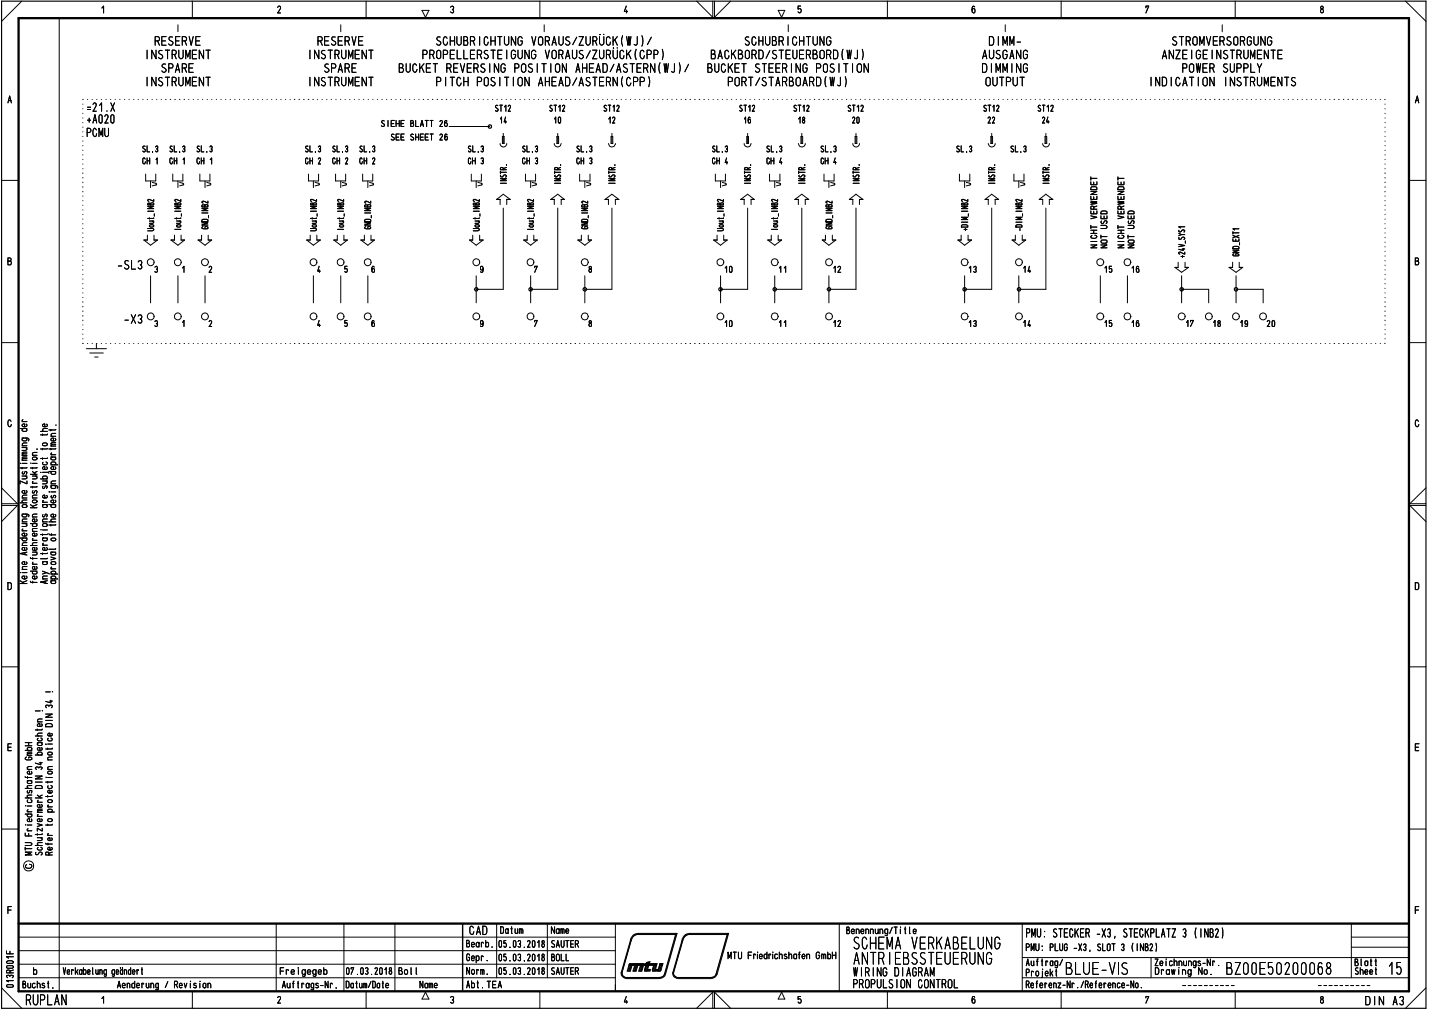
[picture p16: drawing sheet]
<svg xmlns="http://www.w3.org/2000/svg" width="420mm" height="297mm" viewBox="0 0 420 297" stroke-linecap="round" stroke-linejoin="round" font-family="sans-serif">
<defs><g id="words">
<g font-size="6">
<text x="42.3" y="55.3">4</text>
<text x="50.2" y="55.3">4</text>
<text x="58.3" y="55.3">45</text>
<text x="89.7" y="55.3">'-15 45 45'</text>
</g>
<g font-size="5.2">
<text x="250.6" y="279">SC-11d ViKA31LU\G</text>
<text x="250.7" y="283.5">A\ -H 13SST1U h\G</text>
<text x="312.9" y="286.4">3LU1-V</text>
<text x="360.1" y="286.4">3200 50200068</text>
</g>
<g font-size="4.6">
<text x="415.7" y="30.4">A</text>
<text x="138.6" y="94.1">o</text>
<text x="7.6" y="295.4">RUPLAN</text>
</g>
<g font-size="3.9">
<text x="42.8" y="17.4">INSTRUMENT</text>
<text x="45.3" y="13.5">RESERVE</text>
<text x="90.6" y="17.4">INSTRUMENT</text>
<text x="93.2" y="13.5">RESERVE</text>
<text x="123.8" y="17.4">PROPELLERSTEIGUNG VORAUS/ZURUCK(CPP)</text>
<text x="127.9" y="13.5">SCHUBRICHTUNG VORAUS/ZURUCK(C)/</text>
<text x="208.7" y="17.4">BACKBORD/STEUERBORD(C)</text>
<text x="218.6" y="13.5">SCHUBRICHTUNG</text>
<text x="288.5" y="17.4">AUSGANG</text>
<text x="290.4" y="13.5">DIMM-</text>
<text x="341.3" y="17.4">ANZEIGEINSTRUMENTE</text>
<text x="344.2" y="13.5">STROMVERSORGUNG</text>
<text x="47.2" y="21.4">SPARE</text>
<text x="95" y="21.4">SPARE</text>
<text x="117" y="21.4">BUCKET REVERSING POSITION AHEAD/ASTERN(C)/</text>
<text x="207.7" y="21.4">BUCKET STEERING POSITION</text>
<text x="288.4" y="21.4">DIMMING</text>
<text x="347.1" y="21.4">POWER SUPPLY</text>
<text x="42.8" y="25.4">INSTRUMENT</text>
<text x="90.6" y="25.4">INSTRUMENT</text>
<text x="127.9" y="25.4">PITCH POSITION AHEAD/ASTERN(CPP)</text>
<text x="213.6" y="25.4">PORT/STARBOARD(C)</text>
<text x="289.4" y="25.4">OUTPUT</text>
<text x="337.7" y="25.4">INDICATION</text>
<text x="359.7" y="25.4">INSTRUMENTS</text>
<text x="24.9" y="32.9">.21.X</text>
<text x="25.2" y="40.3">PCMU</text>
<text x="25.3" y="36.3">+A020</text>
<text x="34.3" y="79.2">-SL3</text>
<text x="42.7" y="78.2">0</text>
<text x="45.2" y="80.2">3</text>
<text x="210.1" y="78.2">0</text>
<text x="226" y="78.2">0</text>
<text x="297.8" y="78.2">0</text>
<text x="36.2" y="95.2">-X303</text>
<text x="140.8" y="96.1">s</text>
<text x="137.8" y="274.7">CAD</text>
<text x="301.3" y="275.5">PMU: STECKER -X3, STECKPLATZ 3 (INB21</text>
<text x="250.7" y="286.9">WIRING DIAGRAM</text>
<text x="250.5" y="290.4">PROPULSION CONTROL</text>
<text x="387.5" y="294.9">8</text>
<text x="401" y="295.4">DIN A3//</text>
</g>
<g font-size="2.9">
<text x="81.4" y="4">2</text>
<text x="132.1" y="4">3</text>
<text x="183.3" y="4">4</text>
<text x="228.5" y="5">V'</text>
<text x="285.2" y="4">6</text>
<text x="336.5" y="4">7</text>
<text x="387.5" y="4">8</text>
<text x="2.2" y="30.4">A</text>
<text x="145.3" y="32.9">ST12</text>
<text x="161.2" y="32.9">ST12</text>
<text x="177.2" y="32.9">ST12</text>
<text x="217" y="32.9">ST12</text>
<text x="233" y="32.9">ST12</text>
<text x="248.9" y="32.9">ST12</text>
<text x="288.8" y="32.9">ST12</text>
<text x="304.7" y="32.9">ST12</text>
<text x="111.7" y="37.3">SIEHE BLATT 26</text>
<text x="114.6" y="41.3">SEE SHEET 26</text>
<text x="142.8" y="37.8">0</text>
<text x="146.7" y="36.3">14</text>
<text x="162.6" y="36.3">10</text>
<text x="178.5" y="36.3">12</text>
<text x="218.4" y="36.3">16</text>
<text x="234.3" y="36.3">18</text>
<text x="250.2" y="36.3">20</text>
<text x="290" y="36.3">22</text>
<text x="306" y="36.3">24</text>
<text x="41.7" y="44.8">SL.3</text>
<text x="49.6" y="44.8">SL.3</text>
<text x="57.6" y="44.8">SL.3</text>
<text x="89.5" y="44.8">SL.3</text>
<text x="97.5" y="44.8">SL.3</text>
<text x="105.4" y="44.8">SL.3</text>
<text x="137.3" y="44.8">SL.3</text>
<text x="153.2" y="44.8">SL.3</text>
<text x="169.2" y="44.8">SL.3</text>
<text x="209" y="44.8">SL.3</text>
<text x="225" y="44.8">SL.3</text>
<text x="241" y="44.8">SL.3</text>
<text x="280.8" y="44.8">SL.3</text>
<text x="296.8" y="44.8">SL.3</text>
<text x="41.7" y="48.3">GH 1</text>
<text x="49.7" y="48.3">GH 1</text>
<text x="57.7" y="48.3">GH 1</text>
<text x="89.6" y="48.3">GH 2</text>
<text x="97.5" y="48.3">GH 2</text>
<text x="105.5" y="48.3">GH 2</text>
<text x="137.4" y="48.3">GH 3</text>
<text x="146.6" y="53.3">0</text>
<text x="153.3" y="48.3">GH 3</text>
<text x="162.8" y="53.3">Ui</text>
<text x="169.3" y="48.3">GH 3</text>
<text x="209.1" y="48.3">GH 4</text>
<text x="225.1" y="48.3">GH 4</text>
<text x="241.1" y="48.3">GH 4</text>
<text x="306" y="53.3">0</text>
<text x="227.3" y="55.3">1&gt;</text>
<text x="58.9" y="66.3">9</text>
<text x="106.9" y="68">cD</text>
<text x="2.1" y="78">B</text>
<text x="415.6" y="78">B</text>
<text x="50.8" y="78.2">0</text>
<text x="53.3" y="80.2">1</text>
<text x="90.7" y="78.2">0</text>
<text x="98.6" y="78.2">0</text>
<text x="138.5" y="78.2">0</text>
<text x="140.8" y="80.2">9</text>
<text x="154.4" y="78.2">0</text>
<text x="156.7" y="80.2">7</text>
<text x="212.7" y="80.2">10</text>
<text x="228.6" y="80.2">11</text>
<text x="244.6" y="80.2">12</text>
<text x="300.4" y="80.2">14</text>
<text x="324.3" y="80.2">15</text>
<text x="332.3" y="80.2">16</text>
<text x="90.7" y="94.1">0</text>
<text x="98.6" y="94.1">0</text>
<text x="106.6" y="94.1">0</text>
<text x="154.4" y="94.1">0</text>
<text x="210.2" y="94.1">0</text>
<text x="242.2" y="94.1">0</text>
<text x="353.7" y="94.1">0</text>
<text x="361.7" y="94.1">0</text>
<text x="369.9" y="94.1">0</text>
<text x="61.1" y="96.1">2</text>
<text x="93" y="96.1">4</text>
<text x="100.9" y="96.1">5</text>
<text x="108.8" y="96.1">6</text>
<text x="156.7" y="96.1">7</text>
<text x="212.7" y="96.1">10</text>
<text x="228.6" y="96.1">11</text>
<text x="244.6" y="96.1">12</text>
<text x="284.4" y="96.1">13</text>
<text x="300.4" y="96.1">14</text>
<text x="324.3" y="96.1">15</text>
<text x="332.2" y="96.1">16</text>
<text x="348.2" y="96.1">17</text>
<text x="356.2" y="96.1">18</text>
<text x="364.2" y="96.1">19</text>
<text x="372.1" y="96.1">20</text>
<text x="2" y="173.4">D</text>
<text x="415.5" y="173.4">D</text>
<text x="2" y="220.7">E</text>
<text x="415.5" y="220.7">E</text>
<text x="415.5" y="268.6">F</text>
<text x="146.9" y="274.4">Datum</text>
<text x="161.9" y="274.4">Name</text>
<text x="248.6" y="274.5">Benennung/Title</text>
<text x="136.9" y="278.4">Beerb.</text>
<text x="146.4" y="278.5">05.03.2018</text>
<text x="161.9" y="278.5">SAUTER</text>
<text x="213.8" y="281.9">MTU Friedrichshafen GmbH</text>
<text x="301.2" y="279.5">PMU: PLUG -X3, SLOT 3 (INB2)</text>
<text x="9.7" y="286.4">b</text>
<text x="18.5" y="286.4">Verkabelung geändert</text>
<text x="82.1" y="286.4">Freigegeb</text>
<text x="101.6" y="286.4">07.03.2018</text>
<text x="117" y="286.4">Bol l</text>
<text x="136.9" y="282.4">Gebr.</text>
<text x="137" y="286.4">Norm.</text>
<text x="146.4" y="282.4">05.03.2018</text>
<text x="146.4" y="286.4">05.03.2018</text>
<text x="161.9" y="286.4">SAUTER</text>
<text x="161.9" y="282.4">BOLL</text>
<text x="301.2" y="286.9">Projekt</text>
<text x="301.4" y="283.8">Auftrag/</text>
<text x="339.1" y="283.9">Zeichnungs-Nr.</text>
<text x="339.2" y="286.4">Drawing Ne.</text>
<text x="397.9" y="283.9">Blatt</text>
<text x="397.9" y="286.4">Sheet</text>
<text x="6.5" y="290.4">Buchst.</text>
<text x="34.4" y="290.4">Aenderung / Revision</text>
<text x="82.8" y="290.4">Auf trags-Nr .</text>
<text x="101.5" y="290.4">Datum/Date</text>
<text x="123.2" y="290.4">Name</text>
<text x="137" y="290.4">Abt.TEA</text>
<text x="301.3" y="290.4">Referenz-Nr./Reference-No.</text>
<text x="81.4" y="294.9">2</text>
<text x="132.1" y="294.9">3</text>
<text x="183.3" y="294.9">4</text>
<text x="234.1" y="294.9">5</text>
<text x="285.2" y="294.9">6</text>
<text x="336.3" y="294.9">7</text>
</g>
<g font-size="2.2">
<text x="59.1" y="67.5">cm</text>
<text x="7.8" y="230.8">o</text>
<text x="13" y="229">•—</text>
<text x="7.2" y="235.9">•c~ c</text>
</g>
<g font-size="1.6">
<text x="226.5" y="60.4">C1M</text>
<text x="320.4" y="63">W</text>
<text x="328.3" y="63">W</text>
<text x="98.8" y="66.1">-5</text>
<text x="320.2" y="70.2">4-,I-0</text>
<text x="331.1" y="70.2">I-</text>
<text x="362" y="75.4">C7</text>
<text x="16.2" y="125.6">•</text>
<text x="6.3" y="131.1">C</text>
<text x="11.6" y="126.9">..C•-•-•</text>
<text x="12.3" y="131.1">C&gt; E</text>
<text x="14.7" y="128.4">C</text>
<text x="14.8" y="129.8">CU</text>
<text x="6.1" y="133.9">EC</text>
<text x="8.7" y="137.8">-c-•</text>
<text x="11.7" y="135.3">•-•-•</text>
<text x="8.7" y="139.5">-Y</text>
<text x="8.7" y="143.7">•-•-•</text>
<text x="9.3" y="142.3">c-</text>
<text x="12.2" y="140.9">C&gt;</text>
<text x="14.7" y="143.7">0&gt;</text>
<text x="6.3" y="146.5">C</text>
<text x="6.3" y="145">CLI</text>
<text x="9.3" y="146.5">C</text>
<text x="9.3" y="145">V)</text>
<text x="12.3" y="146.5">CI)</text>
<text x="14.2" y="145">•-</text>
<text x="6.2" y="152.1">0)C</text>
<text x="6.3" y="153.5">C</text>
<text x="9.3" y="153.5">CU</text>
<text x="12.2" y="152.1">N0</text>
<text x="12.3" y="154.9">0-•-•</text>
<text x="12.3" y="153.5">C -C</text>
<text x="5.7" y="159.1">-C7</text>
<text x="6.3" y="161.9">O</text>
<text x="6.3" y="160.4">C</text>
<text x="6.3" y="157.6">CU</text>
<text x="8.7" y="160.4">-C</text>
<text x="9.3" y="159.1">c- 00</text>
<text x="9.3" y="161.9">CU</text>
<text x="12.3" y="161.9">0-•</text>
<text x="12.3" y="156.3">-</text>
<text x="12.3" y="160.4">c.</text>
<text x="6.3" y="167.5">C</text>
<text x="9.3" y="163.2">=•+-o</text>
<text x="9.3" y="166">c-</text>
<text x="9.3" y="167.5">CU</text>
<text x="8.7" y="171.6">•-1- -2 0</text>
<text x="9.3" y="170.3">C&gt;</text>
<text x="12.3" y="170.3">C</text>
<text x="7.2" y="220.6">-C7</text>
<text x="10.1" y="222">.C&gt;</text>
<text x="10.2" y="216.4">22</text>
<text x="13.2" y="220.6">-1-•</text>
<text x="7.8" y="226.2">C r&gt;</text>
<text x="7.8" y="227.6">CU</text>
<text x="13.8" y="223.4">C</text>
<text x="13.8" y="226.2">C</text>
<text x="7.8" y="233.3">(17</text>
<text x="10.2" y="230.8">dQ</text>
<text x="10.8" y="237.6">C&gt;</text>
<text x="7.2" y="241.6">•0</text>
<text x="7.8" y="244.3">c-N</text>
<text x="10.7" y="241.6">00</text>
<text x="7.1" y="249.9">1-• 00</text>
<text x="10.2" y="251.4">CIUCC</text>
<text x="10.7" y="247.1">=0</text>
<text x="2.1" y="268.6">F</text>
<text x="1.6" y="280.4">11-</text>
<text x="1.7" y="286">CC</text>
</g>
</g></defs>
<g fill="none" stroke="#000" stroke-width=".29">
<path d="M6.4 .3l-5.9 6M17.4 5.3v286M29.9 2.4l.5-.6v2M56.5 .3v5M107.6 .3v5M124 3h2l-1 2.1zM158.6 .3v5M204.7 .3l4.7 4.8v-4.8M209.9 .3v4.8l4.8-4.8M235.2 1.8h-.7v.9l.6-.2a.59 .59 0 0 1 .3 .8 .59 .59 0 0 1-.7 .3l-.2-.1M260.7 .3v5M311.8 .3v5"/>
<path d="M362.9 .3v5M413 .3l6 6M132 37.2h11.9M.5 53h5M414 53h5M147.9 61.1v23.9h-8M163.9 61.1v23.9h-8M179.8 61.1v23.9h-8M219.7 61.1v23.9h-8M235.6 61.1v23.9h-8M251.5 61.1v23.9h-8M291.4 61.1v23.9h-8"/>
<path d="M307.3 61.1v23.9h-8M44.2 81v8M52.3 81v8M60.2 81v8M92.1 81v8M100.1 81v8M108.1 81v8M139.9 81v8M155.9 81v8M171.8 81v8M211.7 81v8M227.6 81v8"/>
<path d="M243.5 81v8M283.4 81v8M299.3 81v8M323.3 81v8M331.3 81v8M347.2 85h7.9v4M347.2 81v8M363.2 85h7.9v4M363.2 81v8M.5 100.7h5M414 100.7h5M3.3 123.8a.48 .48 0 0 0-.6-.4 .48 .48 0 0 0-.4 .6v.7l.4 .6h.4l.2-.6"/>
<path d="M416.8 123.8a.48 .48 0 0 0-.6-.4 .48 .48 0 0 0-.4 .6v.7l.4 .6h.4l.3-.6M.5 148.5h4.6l-4.6 4.7M.5 143.3l4.6 4.7h-4.6M419 148.5h-4.8l4.8 4.7M419 143.3l-4.8 4.7h4.8M.5 195.9h5M414 195.9h5M.5 243.6h5M7.4 247.6h1.5l.5 .2-.1 .4-.4 .2h-1.5M7.4 244.8v.8h2M8 242.4h1.4M8.4 244.9v.7"/>
<path d="M9.4 250.4h-2l1.6 .4-1.6 .4h2M414 243.6h5M3.3 266.4h-1v2M5.5 275.3h175.3M5.5 279.3h175.3M81.2 271.4v19.9M101 271.4v19.9M116 271.4v19.9M145.9 271.4v15.9M160.8 271.4v15.9M180.8 271.4v19.9M246.6 271.4v19.9"/>
<path d="M300.4 271.4v19.8M397 271.4v15.9M397 278.3h17M397 275.3h17M.5 290.2l5.9 6M1.9 282.6l.4-.3h1.2l.4 .5-.3 .2h-1.4zM2 283.9l1.6-.2 .3 .4-.3 .4h-1.4l-.3-.4zM2.1 289.4l1.5-.1a.38 .38 0 0 1 .3 .4 .38 .38 0 0 1-.4 .4l-1.4-.1-.2-.3zM2.2 287.3l-.3-.4a.55 .55 0 0 1 .5-.4 .55 .55 0 0 1 .5 .4 .48 .48 0 0 1 .6-.4 .48 .48 0 0 1 .4 .5l-.3 .3M3.9 288.1h-2l.6 .4M3.9 281.1h-2l.6 .4M5.5 287.3h175.3"/>
<path d="M5.5 283.3h175.3M29.9 293.4l.5-.6v1.9M56.5 291.3v4.9M107.6 291.3v4.9M125 291.5l1 2h-2zM158.6 291.3v4.9M204.7 296.2l4.7-4.7v4.7M209.9 296.2v-4.7l4.8 4.7M229.7 291.5l.9 2h-2zM260.7 291.3v4.9M300.4 287.3h113.6M300.4 281.3h113.6"/>
<path d="M311.8 291.3v4.9M338.2 281.3v6M362.9 291.3v4.9M419 290.2l-6 6"/>
<circle cx="8.4" cy="254.4" r="1.49"/>
</g>
<path d="M.5 .3h418.5v295.9h-418.5z" fill="none" stroke="#000" stroke-width=".34"/>
<path d="M5.5 5.3h408.5v286h-408.5zM5.5 271.4h408.5" fill="none" stroke="#000" stroke-width=".68"/>
<path d="M135.9 271.4v19.9" fill="none" stroke="#000" stroke-width=".42"/>
<path d="M7.4 239.2h2M8 238.5h1.4M8 236.8h1.4M8.3 237.9l-.3 .4 .3 .2M8.3 239.2l-.3 .2 .3 .6h.8l.3-.2v-.4l-.3-.2M7.6 242.4h.1" fill="none" stroke="#000" stroke-width=".29"/>
<g fill="none" stroke="#000" stroke-width=".29">
<path d="M7.4 218.2h2M8.4 218.2v.9M7.4 228.2l.1 .2h1.9M7.6 236.8h.1M7.8 222.4l-.4 .4v.2l.4 .3 1.6-.2-.2-.6-.8-.1v.4M8 221.9h1.4M8.1 228.2v.5M9.4 233.6l-1.3 .1-.1 .5 .4 .2M9.4 230.8l-1.3 .1-.1 .5 .4 .2M9.4 221.4h-1.1l-.3 .2 .3 .3M9.4 221l-1.3 .1-.1 .1 .3 .2M7.4 247.6h1.5l.5 .2-.1 .4-.4 .2h-1.5"/>
<path d="M7.4 244.8v.8h2M8 242.4h1.4M8.4 244.9v.7M9.4 250.4h-2l1.6 .4-1.6 .4h2"/>
</g>
<path d="M7.4 239.2h2M8 238.5h1.4M8 236.8h1.4M8.3 237.9l-.3 .4 .3 .2M8.3 239.2l-.3 .2 .3 .6h.8l.3-.2v-.4l-.3-.2M7.6 242.4h.1" fill="none" stroke="#000" stroke-width=".29"/>
<g fill="none" stroke="#000" stroke-width=".29">
<path d="M7.4 218.2h2M8.4 218.2v.9M10.4 208.9h1.4M11 218.2h1.1l.3 .6-.3 .2h-.8l-.3-.2 .3-.6M11 214.2v.4M11 212.1h1.4M12 216.8l.4 .4-.3 .5h-.8l-.3-.4 .2-.4M12.1 219.7l.3 .4-.4 .4-1-.2v-.5l.7-.2v.9M12.1 212.7l.3 .2-.3 .5h-.9l-.2-.5 .7-.3v.8M12.4 214.2l-.1 .3h-1.9M12.4 211.2l-1.2 .1-.2 .2 .2 .6M12.4 218.2l-.2 .1"/>
<path d="M7.4 228.2l.1 .2h1.9M7.6 236.8h.1M7.8 222.4l-.4 .4v.2l.4 .3 1.6-.2-.2-.6-.8-.1v.4M8 221.9h1.4M8.1 228.2v.5M9.4 233.6l-1.3 .1-.1 .5 .4 .2M9.4 230.8l-1.3 .1-.1 .5 .4 .2M9.4 221.4h-1.1l-.3 .2 .3 .3M9.4 221l-1.3 .1-.1 .1 .3 .2M10.4 228h2l-2 .9h2M10.5 231.1l.3-.3h1.2l.4 .3v.5h-2zM11 238.7h1.4"/>
<path d="M11 233.6l1 .8M11.2 239.4l-.2 .2 .3 .3M11.6 224.1h.8M12 223.9v.8l-1.6-.5M12.4 238.2h-1.2l-.2 .2 .2 .3M12.4 233.6l-.8 .4M11 242l1.4 .4-1.4 .4M11 244.9v.5M12.4 247.6h-1.3l-.1 .5 .4 .3M12.4 244.9l-.1 .3h-1.9M12.4 243.3v.9l-1.4-.9v.9"/>
</g>
<g fill="none" stroke="#000" stroke-width=".29">
<path d="M10.4 208.9h1.4M11 218.2h1.1l.3 .6-.3 .2h-.8l-.3-.2 .3-.6M11 214.2v.4M11 212.1h1.4M12 216.8l.4 .4-.3 .5h-.8l-.3-.4 .2-.4M12.1 219.7l.3 .4-.4 .4-1-.2v-.5l.7-.2v.9M12.1 212.7l.3 .2-.3 .5h-.9l-.2-.5 .7-.3v.8M12.5 208.9h.1M12.4 214.2l-.1 .3h-1.9M12.4 211.2l-1.2 .1-.2 .2 .2 .6M12.4 218.2l-.2 .1M10.4 228h2l-2 .9h2"/>
<path d="M10.5 231.1l.3-.3h1.2l.4 .3v.5h-2zM11 238.7h1.4M11 233.6l1 .8M11.2 239.4l-.2 .2 .3 .3M11.6 224.1h.8M12 223.9v.8l-1.6-.5M12.4 238.2h-1.2l-.2 .2 .2 .3M12.4 233.6l-.8 .4M11 242l1.4 .4-1.4 .4M11 244.9v.5M12.4 247.6h-1.3l-.1 .5 .4 .3M12.4 244.9l-.1 .3h-1.9"/>
<path d="M12.4 243.3v.9l-1.4-.9v.9"/>
</g>
<g fill="none" stroke="#000" stroke-width=".29">
<path d="M12.5 208.9h.1M13.4 212.9l.6-.3 1 .1 .4 .3v.5h-2zM13.4 209.8h2l-2 .9h2M13.4 211.7h2M13.4 203.3h1.4M13.5 218.6h.1M13.7 207.9l-.3-.3 .2-.4h.5l.3 .3 .3-.3 .6 .1 .1 .3-.3 .3M14 218.6h1.4M14.6 206h.8M14.9 216.8l.5 .4-.4 .5h-.7l-.3-.3 .2-.5M14.9 205.7v.8l-1.5-.4M15.1 215.5l.3 .2-.3 .5h-.8l-.3-.5 .4-.3h.3v.8"/>
<path d="M14 229.6v.4M14 233.8v.4M14 238.6h2M14 237.1h1.4M14.1 235.1l.3-.2 .8 .1 .2 .5-1 .3-.4-.3zM14.1 226.7l.3-.1 .8 .1 .2 .5-1 .2-.4-.2zM14.1 221.1l.3-.1 .8 .1 .2 .5-1 .2-.4-.2zM14.3 236.6h-.3l.3 .5M14.4 238.6l-.4-.3 .4-.6 .9 .2 .1 .4-.5 .3M14.9 230.8l.5 .3-.4 .5h-.7l-.3-.2 .2-.5M15.1 232.2l.3 .3-.3 .5h-.8l-.3-.3 .1-.4 .6-.1v.8M15.4 233.8l-.1 .2h-1.9"/>
<path d="M15.4 229.6v.2h-2M13.4 247.7l.1 .3h1.9M14 245.4h1.4M14 242.1v.5M14.1 240.7l.3-.2 .8 .1 .2 .5-1 .3-.4-.3zM14.1 247.7v.5M14.3 244.9l-.3 .1 .3 .4M15.1 249l.3 .4-.5 .4-.8-.2v-.5l.6-.2v.9M15.1 246.2l.3 .4-.5 .4-.8-.2v-.5l.6-.2v.9M15.4 242.1l-.1 .3h-1.9"/>
</g>
<g fill="none" stroke="#000" stroke-width=".29">
<path d="M13.4 212.9l.6-.3 1 .1 .4 .3v.5h-2zM13.4 209.8h2l-2 .9h2M13.4 211.7h2M13.4 203.3h1.4M13.5 218.6h.1M13.7 207.9l-.3-.3 .2-.4h.5l.3 .3 .3-.3 .6 .1 .1 .3-.3 .3M14 218.6h1.4M14.6 206h.8M14.9 216.8l.5 .4-.4 .5h-.7l-.3-.3 .2-.5M14.9 205.7v.8l-1.5-.4M15.1 215.5l.3 .2-.3 .5h-.8l-.3-.5 .4-.3h.3v.8M15.5 203.3h.1"/>
<path d="M14 229.6v.4M14 233.8v.4M14 238.6h2M14 237.1h1.4M14.1 235.1l.3-.2 .8 .1 .2 .5-1 .3-.4-.3zM14.1 226.7l.3-.1 .8 .1 .2 .5-1 .2-.4-.2zM14.1 221.1l.3-.1 .8 .1 .2 .5-1 .2-.4-.2zM14.3 236.6h-.3l.3 .5M14.4 238.6l-.4-.3 .4-.6 .9 .2 .1 .4-.5 .3M14.9 230.8l.5 .3-.4 .5h-.7l-.3-.2 .2-.5M15.1 232.2l.3 .3-.3 .5h-.8l-.3-.3 .1-.4 .6-.1v.8M15.4 233.8l-.1 .2h-1.9"/>
<path d="M15.4 229.6v.2h-2M13.4 247.7l.1 .3h1.9M14 245.4h1.4M14 242.1v.5M14.1 240.7l.3-.2 .8 .1 .2 .5-1 .3-.4-.3zM14.1 247.7v.5M14.3 244.9l-.3 .1 .3 .4M15.1 249l.3 .4-.5 .4-.8-.2v-.5l.6-.2v.9M15.1 246.2l.3 .4-.5 .4-.8-.2v-.5l.6-.2v.9M15.4 242.1l-.1 .3h-1.9"/>
</g>
<g fill="none" stroke="#000" stroke-width=".29">
<path d="M5.9 125.9h2M6 136.1h.1M6.5 128.7l1.8 .1 .2 .3-.2 .4M6.5 139.9h1.4M6.5 137.3v.5M6.5 136.1h1.4M6.5 135.2h1.4M6.5 123.9h1.4M6.7 138.6l-.2 .3 .1 .4h.4a.6 .6 0 0 1 .8-.6l-.1 .7M6.7 123.3l-.2 .2 .3 .4M6.8 128.7l-.3 .3 .3 .5h.8l.3-.2-.3-.6M6.8 125.9l-.3 .3 .3 .5h.8l.3-.2-.3-.6"/>
<path d="M7.5 139.9l.4 .3-.1 .3-1.3 .2M7.5 131.5l.4 .3-.1 .4-1.3 .1M7.7 124.6l.2 .5-.4 .3-.9-.2v-.5l.6-.2v.9M7.9 137.3l-.1 .2h-1.9M7.9 134.7h-1.2l-.2 .3 .2 .2M7.9 134.3h-1.2l-.2 .2 .4 .2M9.5 136.1h1.4M10.5 139.9l.4 .3-.2 .4-1.2 .1M12 138.8h.1M12.5 138.8h1.5l.4 .2M12.5 127.5v.4M12.5 131.7v.5"/>
<path d="M13.5 135.7l.4 .4-.3 .5-.9-.1-.2-.3 .2-.4M13.7 137.2l.2 .2-.2 .5h-1l-.2-.5 .7-.3v.8M13.7 124.6l.2 .3-.1 .3-.9 .2a.45 .45 0 0 1-.4-.6 .45 .45 0 0 1 .7-.3v.9M13.9 131.7l-.1 .2h-1.9M13.9 127.5l-.1 .3h-1.9M5.9 147.7h2M6.6 148.4l.9-.1 .3 .1 .1 .4-1 .3-.3-.2zM6.7 155.4l-.2 .3 .3 .3M7.5 153.8l.3 .2v.5l-1.3 .2M7.9 146.9l-1.3 .1-.1 .4 .4 .3M7.9 141.3v.9l-2-.9v.9M8.9 149.2h2"/>
<path d="M8.9 148.3l1.2 .9M9.5 147.2l.4-.3h.6l.4 .3v.2l-.2 .3h-.8zM9.5 156.1h1.4M9.8 153.8l-.3 .2v.5l.3 .2 1-.2 .1-.3-.4-.4M10.6 156.7l.3 .3-.3 .5h-.9l-.1-.7 .6-.2v.9M10.9 155.3l-1.3 .1 .1 .7M10.9 151l-1.3 .2 .1 .7M10.9 148.3l-1.3 .5M12.5 148.3h1.1l.3 .3-.1 .3-.2 .2-.9-.1-.2-.4 .3-.3M12.5 156.9v.4M12.5 155.7h1.4M12.5 147.6h1.4"/>
<path d="M12.7 142.8l-.2 .5a.51 .51 0 0 0 .6 0 .51 .51 0 0 0 .2-.6l.5 .1-.1 .7M12.7 147.1l-.2 .2 .3 .3M13.5 141.3a.42 .42 0 0 1 .4 .4 .42 .42 0 0 1-.4 .5h-1M13.9 156.9l-.1 .2h-1.9M13.9 148.3h-.2M5.9 171.4h2M5.9 170.6l1.3 .8M6 168.2h.1M6.5 168.2h1.4M7.3 162.4v.6M7.7 169.2l.2 .6-.4 .3-.9-.2-.1-.4 .2-.3h.5v.9M7.7 165.1l.2 .4-.4 .4-.9-.2v-.5l.6-.2v.9"/>
<path d="M7.9 162.2l-2 .4 2 .5M7.9 170.6l-1.3 .5M8.9 163.8l.1 .3h1.9M9.6 163.8v.5M9.8 167.8l-.3 .2v.5l.3 .2 1-.2 .1-.4-.4-.3M12.5 167.8l1.9 .9M12.5 165h1.1l.3 .4-.1 .3-.2 .2-.9-.1-.2-.4 .3-.4M13.7 168.2l-1.2 .5M13.9 164l-.1 .2h-1.9M13.9 165l-.2 .1M15.5 203.3h.1M8.7 253.9a.6 .6 0 0 1 .7 .6 .6 .6 0 0 1-.6 .6h-.8l-.4-.3-.1-.5 .3-.3"/>
</g>
<g fill="none" stroke="#000" stroke-width=".29">
<path d="M9.1 136.1h.1M9.5 133.8h1.4M9.5 136.1h1.4M9.7 134.4h1l.2 .5-1 .2-.4-.2zM10.5 139.9l.4 .3-.2 .4-1.2 .1M10.9 132.9l-1.3 .2 .1 .7M10.9 132h.1M8.9 149.2h2M8.9 148.3l1.2 .9M9.5 147.2l.4-.3h.6l.4 .3v.2l-.2 .3h-.8zM9.5 156.1h1.4M9.8 153.8l-.3 .2v.5l.3 .2 1-.2 .1-.3-.4-.4"/>
<path d="M10.6 156.7l.3 .3-.3 .5h-.9l-.1-.7 .6-.2v.9M10.9 155.3l-1.3 .1 .1 .7M10.9 151l-1.3 .2 .1 .7M10.9 148.3l-1.3 .5M8.9 163.8l.1 .3h1.9M9.6 163.8v.5M9.8 167.8l-.3 .2v.5l.3 .2 1-.2 .1-.4-.4-.3"/>
</g>
<g fill="none" stroke="#000" stroke-width=".29">
<path d="M52.3 7.3v2M100.1 7.3v2M159.9 7.3v2M231.6 7.3v2M295.4 7.3v2M359.1 7.3v2M35.2 29.2h.1M36.5 29.2h.1M37.9 29.2h.1M39.2 29.2h.1M40.6 29.2h.1M42 29.2h.1"/>
<path d="M43.3 29.2h.1M44.7 29.2h.1M46 29.2h.1M47.4 29.2h.1M48.6 29.2h.2M50 29.2h.2M51.3 29.2h.2M52.7 29.2h.2M54.1 29.2h.1M55.4 29.2h.1M56.8 29.2h.1M58.1 29.2h.1"/>
<path d="M59.5 29.2h.1M60.8 29.2h.1M62.2 29.2h.1M63.5 29.2h.1M64.9 29.2h.1M66.3 29.2h.1M67.6 29.2h.1M69 29.2h.1M70.3 29.2h.1M71.7 29.2h.1M73 29.2h.1M74.4 29.2h.1"/>
<path d="M75.7 29.2h.1M77.1 29.2h.1M78.4 29.2h.1M79.8 29.2h.1M81.2 29.2h.1M82.5 29.2h.1M83.9 29.2h.1M85.2 29.2h.1M86.5 29.2h.2M87.8 29.2h.2M89.2 29.2h.2M90.6 29.2h.1"/>
<path d="M91.9 29.2h.2M93.3 29.2h.1M94.6 29.2h.1M96 29.2h.1M97.3 29.2h.1M98.7 29.2h.1M100 29.2h.1M101.4 29.2h.1M102.7 29.2h.1M104.1 29.2h.1M105.5 29.2h.1M106.8 29.2h.1"/>
<path d="M108.2 29.2h.1M109.5 29.2h.1M110.9 29.2h.1M112.2 29.2h.1M113.6 29.2h.1M114.9 29.2h.1M116.3 29.2h.1M117.6 29.2h.1M119 29.2h.1M120.4 29.2h.1M121.7 29.2h.1M123.1 29.2h.1"/>
<path d="M124.3 29.2h.2M125.7 29.2h.2M127 29.2h.2M128.4 29.2h.2M129.8 29.2h.1M131.1 29.2h.2M132.5 29.2h.1M133.8 29.2h.1M135.2 29.2h.1M136.5 29.2h.1M137.9 29.2h.1M139.2 29.2h.1"/>
<path d="M140.6 29.2h.1M141.9 29.2h.1M143.3 29.2h.1M144.7 29.2h.1M146 29.2h.1M147.4 29.2h.1M147.9 39.2v3M148.7 29.2h.1M150.1 29.2h.1M151.4 29.2h.1M152.8 29.2h.1M154.1 29.2h.1"/>
<path d="M155.5 29.2h.1M156.8 29.2h.1M158.2 29.2h.1M159.6 29.2h.1M160.9 29.2h.1M162.3 29.2h.1M163.5 29.2h.2M163.9 39.2v3M164.9 29.2h.2M166.2 29.2h.2M167.6 29.2h.2M169 29.2h.1"/>
<path d="M170.3 29.2h.1M171.7 29.2h.1M173 29.2h.1M174.4 29.2h.1M175.7 29.2h.1M177.1 29.2h.1M178.4 29.2h.1M179.8 39.2v3M179.8 29.2h.1M181.1 29.2h.1M182.5 29.2h.1M183.9 29.2h.1"/>
<path d="M185.2 29.2h.1M186.6 29.2h.1M187.9 29.2h.1M189.3 29.2h.1M190.6 29.2h.1M192 29.2h.1M193.3 29.2h.1M194.7 29.2h.1M196 29.2h.1M197.4 29.2h.1M198.8 29.2h.1M200.1 29.2h.1"/>
<path d="M201.4 29.2h.1M202.7 29.2h.2M204.1 29.2h.2M205.4 29.2h.2M206.8 29.2h.2M208.2 29.2h.1M209.5 29.2h.1M210.9 29.2h.1M212.2 29.2h.1M213.6 29.2h.1M214.9 29.2h.1M216.3 29.2h.1"/>
<path d="M217.6 29.2h.1M219 29.2h.1M219.7 39.2v3M220.3 29.2h.1M221.7 29.2h.1M223.1 29.2h.1M224.4 29.2h.1M225.8 29.2h.1M227.1 29.2h.1M228.5 29.2h.1M229.8 29.2h.1M231.2 29.2h.1"/>
<path d="M232.5 29.2h.1M233.9 29.2h.1M235.2 29.2h.1M235.6 39.2v3M236.6 29.2h.1M238 29.2h.1M239.2 29.2h.2M240.6 29.2h.1M241.9 29.2h.2M243.3 29.2h.2M244.6 29.2h.2M246 29.2h.1"/>
<path d="M247.4 29.2h.1M248.7 29.2h.1M250.1 29.2h.1M251.4 29.2h.1M251.5 39.2v3M252.8 29.2h.1M254.1 29.2h.1M255.5 29.2h.1M256.8 29.2h.1M258.2 29.2h.1M259.5 29.2h.1M260.9 29.2h.1"/>
<path d="M262.3 29.2h.1M263.6 29.2h.1M265 29.2h.1M266.3 29.2h.1M267.7 29.2h.1M269 29.2h.1M270.4 29.2h.1M271.7 29.2h.1M273.1 29.2h.1M274.4 29.2h.1M275.8 29.2h.1M277.1 29.2h.1"/>
<path d="M278.4 29.2h.2M279.8 29.2h.2M281.1 29.2h.2M282.5 29.2h.2M283.8 29.2h.1M285.2 29.2h.1M286.6 29.2h.1M287.9 29.2h.1M289.3 29.2h.1M290.6 29.2h.1M291.4 39.2v3M292 29.2h.1"/>
<path d="M293.3 29.2h.1M294.7 29.2h.1M296 29.2h.1M297.4 29.2h.1M298.7 29.2h.1M300.1 29.2h.1M301.5 29.2h.1M302.8 29.2h.1M304.2 29.2h.1M305.5 29.2h.1M306.9 29.2h.1M307.3 39.2v3"/>
<path d="M308.2 29.2h.1M309.6 29.2h.1M310.9 29.2h.1M312.3 29.2h.1M313.6 29.2h.1M315 29.2h.1M316.3 29.2h.1M317.6 29.2h.2M319 29.2h.2M320.3 29.2h.2M321.7 29.2h.2M323 29.2h.1"/>
<path d="M324.4 29.2h.1M325.8 29.2h.1M327.1 29.2h.1M328.5 29.2h.1M329.8 29.2h.1M331.2 29.2h.1M332.5 29.2h.1M333.9 29.2h.1M335.2 29.2h.1M336.6 29.2h.1M337.9 29.2h.1M339.3 29.2h.1"/>
<path d="M340.7 29.2h.1M342 29.2h.1M343.4 29.2h.1M344.7 29.2h.1M346.1 29.2h.1M347.4 29.2h.1M348.8 29.2h.1M350.1 29.2h.1M351.5 29.2h.1M352.8 29.2h.1M354.1 29.2h.2M355.5 29.2h.1"/>
<path d="M356.8 29.2h.2M358.2 29.2h.2M359.5 29.2h.2M360.9 29.2h.1M362.2 29.2h.1M363.6 29.2h.1M365 29.2h.1M366.3 29.2h.1M367.7 29.2h.1M369 29.2h.1M370.4 29.2h.1M371.7 29.2h.1"/>
<path d="M373.1 29.2h.1M374.4 29.2h.1M375.8 29.2h.1M377.1 29.2h.1M378.5 29.2h.1M379.9 29.2h.1M381.2 29.2h.1M382.6 29.2h.1M383.9 29.2h.1M385.3 29.2h.1M386.6 29.2h.1M388 29.2h.1"/>
<path d="M389.3 29.2h.1M390.7 29.2h.1M392 29.2h.1M393.3 29.2h.2M394.7 29.2h.1M396 29.2h.2M397.4 29.2h.2M398.7 29.2h.1M400.1 29.2h.1M401.4 29.2h.1M402.8 29.2h.1M404.2 29.2h.1"/>
<path d="M405.5 29.2h.1M406.9 29.2l.1 .1M407 30.6h.1M407 31.9v.1M407 33.3v.1M407 34.6v.1M407 36v.1M407 37.3v.1M407 38.7v.1M24.3 42.8h.1M24.3 44.1v.1M24.3 45.5v.1"/>
<path d="M24.3 46.8v.1M24.3 48.2v.1M24.3 49.5v.1M24.3 50.8v.2M24.3 52.2v.1M24.3 53.5v.2M24.3 54.9v.1M24.3 56.2v.2M24.3 57.6v.1M24.3 58.9v.1M44.2 59.9l-.6-.2-.2 .5h1.8v-.4l-.6-.2-.4 .3v.3M45.2 58.6v.6l-1.6-.6-.2 .3 .3 .3"/>
<path d="M52.1 59.9l-.6-.2-.2 .5h1.8v-.4l-.6-.2-.4 .3v.3M53.1 58.6v.6l-1.6-.6-.2 .3 .4 .3M61.1 59.1v.6l-1-.5a.39 .39 0 0 0-.5-.1 .39 .39 0 0 0-.2 .4l.2 .2M92 59.9l-.6-.2-.2 .5h1.8v-.4l-.2-.2-.6 .1-.2 .5M93 58.6v.6l-1.6-.6-.2 .3 .4 .3M99.9 59.9l-.5-.2-.2 .5h1.8v-.5l-.6-.1-.5 .3v.3M101 58.6v.6l-1.6-.6-.2 .3 .3 .3M108.9 59.1v.6l-1-.5a.36 .36 0 0 0-.5-.1 .36 .36 0 0 0-.1 .5l.2 .1M138.5 51.1v2.1h2.9v-2.1M139.8 59.9l-.6-.2-.1 .5h1.7v-.4l-.1-.2-.7 .1-.2 .5M139.9 53.2v1.9M140.4 53.6l1.3 .4-.2 .4-1.1 .2"/>
<path d="M140.8 58.6v.6l-1.6-.6-.1 .4 .3 .2M146.9 42.2a.97 .97 0 0 0 1 1 .97 .97 0 0 0 1-1M147 50.3v.7M147.6 40.1h.5v2.1h-.5zM147.9 49.9l-.1-.6h-.7l-.1 .6h1.8M148.8 48.5h.1M148.8 49.2l-.9 .3M154.4 51.1v2.1h3v-2.1M155.7 59.9l-.5-.2-.2 .5h1.8v-.4l-.6-.2-.5 .3v.3M155.9 53.2v1.9M156.3 53.6l1.3 .4-.1 .4-1.2 .2M156.8 58.6v.6l-1.6-.6-.2 .3 .3 .3"/>
<path d="M162.9 42.2a1.02 1.02 0 0 0 1 1 1.02 1.02 0 0 0 1-1M162.9 50.3v.7M163.6 40.1h.5v2.1h-.5zM163.9 49.9a.56 .56 0 0 0-.3-.6 .56 .56 0 0 0-.6 0l-.1 .6h1.8M164.7 48.5h.1M164.7 49.2l-.8 .3M170.3 51.1v2.1h3.1v-2.1M171.8 53.2v1.9M172.3 53.6l1.1 .2a.25 .25 0 0 1 .2 .3 .25 .25 0 0 1-.2 .3l-1.1 .2M172.7 59.1v.6l-1-.5a.39 .39 0 0 0-.5-.1 .39 .39 0 0 0-.2 .4l.2 .2M178.8 42.2a1.02 1.02 0 0 0 1 1 1.02 1.02 0 0 0 1-1M178.9 52.5h1.8l-1.8 .6h1.8"/>
<path d="M178.9 53.8h1.8M178.9 50.3v.7M178.9 50.6h1.8M179 51.5l-.1 .3a.76 .76 0 0 0 1.1-.4l.7 .2-.3 .5M179.5 40.1h.5v2.1h-.5zM179.8 49.9v-.5a.51 .51 0 0 0-.5-.2 .51 .51 0 0 0-.4 .3v.4h1.8M180.6 48.5h.1M180.7 49.2l-.9 .3M210.2 51.1v2.1h2.9v-2.1M211.6 59.9l-.7-.2-.1 .5h1.8v-.5l-1 .1v.4M211.7 53.2v1.9M212.2 53.6l1.2 .4-.1 .4-1.1 .2"/>
<path d="M212.6 58.6v.6l-1.7-.6-.1 .3 .3 .3M218.7 42.2a1.02 1.02 0 0 0 1 1 1.02 1.02 0 0 0 1-1M218.7 52.5h1.8l-1.8 .6h1.8M218.7 53.8h1.8M218.7 50.6h1.8M218.7 50.3v.7M218.9 51.5l-.1 .3a.83 .83 0 0 0 1.1-.4l.6 .2v.3l-.2 .2M219.4 40.1h.5v2.1h-.5zM219.7 49.9v-.5a.51 .51 0 0 0-.5-.2 .51 .51 0 0 0-.5 .3v.4h1.8M220.5 48.5h.1M220.5 49.2l-.8 .3M226.1 51.1v2.1h3.1v-2.1"/>
<path d="M228.5 58.6v.6l-1.6-.6-.2 .3 .3 .3M234.6 42.2a1.02 1.02 0 0 0 1 1 1.02 1.02 0 0 0 1-1M234.7 52.5h1.8l-1.8 .6h1.8M234.7 53.8h1.8M234.7 50.6h1.8M234.7 50.3v.7M234.8 51.5l-.1 .3a.76 .76 0 0 0 1.1-.4l.7 .2-.3 .5M235.3 40.1h.5v2.1h-.5zM235.6 49.9v-.5a.51 .51 0 0 0-.5-.2 .51 .51 0 0 0-.4 .3v.4h1.8M236.4 48.5h.1M236.5 49.2l-.9 .3M242.1 51.1v2.1h3v-2.1"/>
<path d="M243.5 53.2v1.9M244.1 53.6l1.2 .4-.1 .4-1.1 .2M244.5 59.1v.6l-1.5-.6-.3 .4 .3 .2M250.6 42.2a.97 .97 0 0 0 .9 1 .97 .97 0 0 0 1-1M250.7 52.5h1.7l-1.7 .6h1.7M250.7 53.8h1.7M250.7 50.6h1.7M250.7 50.3v.7M250.7 51.5v.3a.76 .76 0 0 0 1.1-.4h.4l.2 .2-.2 .5M251.2 40.1h.6v2.1h-.6zM251.5 49.9l-.1-.6h-.7v.6h1.7M252.4 48.5h.1"/>
<path d="M252.4 49.2l-.9 .3M281.9 51.1v2.1h3v-2.1M283.3 59.9l-.6-.2-.2 .5h1.9v-.4l-.7-.2-.4 .3v.3M283.4 53.2v1.9M283.9 53.6l1.3 .4-.2 .4-1.1 .2M284.4 58.6v.6l-1.7-.6-.2 .3 .3 .3M290.4 42.2a1.02 1.02 0 0 0 1 1 1.02 1.02 0 0 0 1-1M290.4 52.5h1.9l-1.9 .6h1.9M290.4 53.8h1.9M290.4 50.6h1.9M290.4 50.3v.7M290.6 51.5l-.1 .3a.76 .76 0 0 0 1.1-.4l.7 .2-.3 .5"/>
<path d="M291.1 40.1h.5v2.1h-.5zM291.4 49.9v-.5a.51 .51 0 0 0-.5-.2 .51 .51 0 0 0-.5 .3v.4h1.9M292.2 48.5h.1M292.3 49.2l-.9 .3M297.9 51.1v2.1h3v-2.1M299.3 59.9l-.6-.2-.2 .5h1.8v-.4l-.2-.2-.7 .1-.1 .5M299.3 53.2v1.9M299.8 53.6l1.3 .4-.2 .4-1.1 .2M300.3 58.6v.6l-1.6-.6-.2 .3 .3 .3M306.4 42.2a.97 .97 0 0 0 .9 1 .97 .97 0 0 0 1-1M306.5 50.3v.7M307 40.1h.6v2.1h-.6z"/>
<path d="M307.3 49.9l-.1-.6h-.7v.6h1.7M308.2 48.5h.1M308.2 49.2l-.9 .3M320.5 59.1l1.8 .3-1.8 .1 1.8 .3-1.8 .2M320.5 57.7v.9h1.8v-.9M320.5 56.2h1.8l-1.8 .9h1.8M320.5 53.4v.9h1.8v-.9M320.5 52v.9M320.5 52.4h1.8M320.7 54.9h1.2l.4 .3v.5h-1.8zM321.4 53.5v.8M321.4 57.8v.8"/>
<path d="M328.5 59.1l1.7 .3-1.7 .1 1.7 .3-1.7 .2M328.5 57.7v.9h1.7v-.9M328.5 56.2h1.7l-1.7 .9h1.7M328.5 53.4v.9h1.7v-.9M328.5 52.4h1.7M328.5 52v.9M328.6 54.9h1.3l.3 .3v.5h-1.7zM329.4 53.5v.8M329.4 57.8v.8M407 40v.1M407 41.4v.1M407 42.8h.1"/>
<path d="M407 44.1v.1M407 45.5v.1M407 46.8v.1M407 48.2v.1M407 49.5v.1M407 50.8v.2M407 52.2v.1M407 53.5v.2M407 54.9v.1M407 56.2v.2M407 57.6v.1M407 58.9v.1"/>
<path d="M24.3 60.3v.1M24.3 61.6v.1M24.3 63v.1M24.3 64.3v.1M24.3 65.7v.1M24.3 67.1h.1M24.3 68.4v.1M24.3 69.8h.1M24.3 71.1v.1M24.3 72.5v.1M24.3 73.8v.1M24.3 75.2v.1"/>
<path d="M24.3 76.5v.1M24.3 77.9v.1M24.3 79.2v.1M43.3 69.1v1.4h-1l1.9 1.6 2.1-1.6h-1v-1.4M43.4 67.1l1.8 .2v.3l-.5 .2h-1.3M43.4 60.6h1.8l-1.8 .7h1.8M43.4 62.1h1.8M43.9 64.9h1.3M43.9 64v.3M44 66.1l.8-.1a.34 .34 0 0 1 .4 .4 .34 .34 0 0 1-.4 .3l-.7-.1zM44.8 64.9l.4 .3-.2 .3-1.1 .1M45.2 64v.2h-1.8"/>
<path d="M45.3 62.8v.7M51.3 69.1v1.4h-1.1l2.1 1.6 1.9-1.6h-1v-1.4M51.3 60.6h1.8l-1.8 .7h1.8M51.3 62.1h1.8M51.3 67.4h1.8M51.9 64.9h1.2M51.9 64v.3M51.9 66.1l.9-.1a.34 .34 0 0 1 .3 .4 .34 .34 0 0 1-.3 .3l-.8-.1zM52.8 64.9l.3 .3-.1 .3-1.1 .1M53.1 64v.2h-1.8M53.3 62.8v.7M59.2 69.1v1.4h-1l2 1.6 2-1.6h-1v-1.4"/>
<path d="M59.3 61.2h1.8l-1.8 .7h1.8M59.3 62.6h1.8M60.2 60.4l-.7-.2-.2 .6h1.8v-.6l-.9 .1v.5M61.3 63.3v.7M61.4 78.6l.4-.4 .3 .2 .1 .4-.8 1.2h.8M91.1 69.1v1.4h-1l2 1.6 2-1.6h-1v-1.4M91.2 67.1h1.6l.2 .3-.4 .4h-1.4M91.2 60.6h1.8l-1.8 .7h1.8M91.2 62.1h1.8M91.7 64.9h1.3M91.7 64v.3M91.8 66.1l.9-.1a.34 .34 0 0 1 .3 .4 .34 .34 0 0 1-.3 .3l-.8-.1z"/>
<path d="M92.7 64.9l.3 .3-.2 .3-1.1 .1M93 64l-.1 .2h-1.7M93.2 62.8v.7M93.8 78.2l-.5 1.5h.8M93.9 79.3v.7M99.1 69.1v1.4h-1l2 1.6 2-1.6h-1.1v-1.4M99.2 60.6h1.8l-1.8 .7h1.8M99.2 62.1h1.8M99.2 67.4h1.8M99.7 64v.3M101 64v.2h-1.8M101.1 62.8v.7"/>
<path d="M102 78.2h-.7v.9a.53 .53 0 0 1 .8 .2 .53 .53 0 0 1-.3 .7h-.3l-.2-.2M107.1 69.1v1.4h-1.1l2.1 1.6 1.9-1.6h-1v-1.4M107.1 64.7l.4-.3h1.1l.3 .2v.5h-1.8zM107.1 61.2h1.8l-1.8 .7h1.8M107.1 62.6h1.8M108 60.4l-.7-.2-.2 .6h1.8v-.6l-.9 .1v.5M109.1 63.3v.7M109.9 78.5l-.4-.3-.2 .5v1.1l.2 .2 .4-.1v-.9l-.4-.1-.2 .4M138.9 69.1v1.4h-.9l1.9 1.6 2-1.6h-1v-1.4M139.1 67.1h1.5l.2 .3-.4 .4h-1.3M139.1 60.6h1.7l-1.7 .7h1.7M139.1 62.1h1.7"/>
<path d="M139.6 64.9h1.2M139.6 64v.3M139.7 66.1l.8-.1a.34 .34 0 0 1 .3 .4 .34 .34 0 0 1-.3 .3l-.8-.1zM140.5 64.9l.3 .3v.2l-1.2 .2M140.8 64v.2h-1.7M141 62.8v.7M146.9 60.1v-1.5h-1l2-1.5 2 1.5h-1v1.5M154.9 69.1v1.4h-1l2 1.6 2-1.6h-1.1v-1.4M155 60.6h1.8l-1.8 .7h1.8M155 62.1h1.8M155 67.4h1.8M155.5 64.9h1.3"/>
<path d="M155.5 64v.3M155.6 66.1l.8-.1a.34 .34 0 0 1 .4 .4 .34 .34 0 0 1-.4 .3l-.7-.1zM156.4 64.9l.4 .3-.2 .3-1.1 .1M156.8 64v.2h-1.8M156.9 62.8v.7M162.9 60.1v-1.5h-1.1l2.1-1.5 1.9 1.5h-.9v1.5M170.8 69.1v1.4h-1l2 1.6 2-1.6h-1v-1.4M170.9 65.4h1.8l-1.8 .7h1.8M170.9 64.7l.3-.3h1.1l.4 .2v.5h-1.8zM170.9 61.2h1.8l-1.8 .7h1.8M170.9 62.6h1.8M171.2 66.5l-.3 .4 .1 .2h1.7v-.4l-.4-.2h-.5v.4"/>
<path d="M171.7 60.4l-.6-.2-.2 .6h1.8v-.6l-1 .1v.5M172.8 63.3v.7M173.2 78.3a.66 .66 0 0 0 .6 .9v.6l-.2 .2h-.3a.62 .62 0 0 1-.2-.7 .62 .62 0 0 1 .5-.4l.2-.4-.4-.3zM178.8 60.1v-1.5h-1l2-1.5 2 1.5h-1v1.5M210.7 69.1v1.4h-1l2 1.6 2-1.6h-1.1v-1.4M210.8 67.1l1.8 .2v.3l-.5 .2h-1.3M210.8 60.6h1.8l-1.8 .7h1.8M210.8 62.1h1.8M211.3 64.9h1.3M211.3 64v.3M211.4 66.1l.8-.1a.34 .34 0 0 1 .4 .4 .34 .34 0 0 1-.4 .3l-.7-.1zM212.2 64.9l.4 .3-.2 .3-1.1 .1"/>
<path d="M212.6 64v.2h-1.8M212.7 62.8v.7M218.7 60.1v-1.5h-1.1l2.1-1.5 1.9 1.5h-.9v1.5M226.6 69.1v1.4h-1l2 1.6 2.1-1.6h-1.1v-1.4M226.7 60.6h1.8l-1.8 .7h1.8M226.7 62.1h1.8M226.7 67.4h1.8M227.3 66.1h1.2v.4l-.9 .2-.3-.2zM227.3 64.9h1.2M227.3 64v.3M228.1 64.9l.4 .3-.2 .3-1 .1M228.5 64v.2h-1.8"/>
<path d="M228.7 62.8v.7M234.6 60.1v-1.5h-1l2-1.5 2 1.5h-1v1.5M242.5 69.1v1.4h-.9l1.9 1.6 2.1-1.6h-1v-1.4M242.7 65.4h1.8l-1.8 .7h1.8M242.7 64.6l1.4-.2 .4 .3v.4h-1.8zM242.7 61.2h1.8l-1.8 .7h1.8M242.7 62.6h1.8M243 66.5l-.3 .2 .1 .4 .2 .1h1.2l.3-.2-.5-.5h-.5v.4M243.5 60.4l-.7-.2-.1 .6h1.8v-.5l-.9-.1-.1 .6M244.6 63.3v.7M250.6 60.1v-1.5h-1l1.9-1.5 2 1.5h-1v1.5M282.4 69.1v1.4h-.9l1.9 1.6 2.1-1.6h-1.1v-1.4"/>
<path d="M282.5 60.6h1.9l-1.9 .7h1.9M282.5 62.1h1.9M282.5 65.3h1.9M282.6 66.2l1.3-.2 .5 .3v.4h-1.9zM283.3 67.4h.8M283.7 67.1v.6M284.4 63.8h-1.9l1.4 .4-1.4 .3h1.9M284.5 62.8v.7M284.8 78.7l.4-.5v1.8M286 78.5l.7-.2 .1 .6-.3 .3h.2l.1 .6-.4 .2-.4-.2M290.4 60.1v-1.5h-1l2-1.5 2 1.5h-1v1.5M298.3 69.1v1.4h-.9l1.9 1.6 2.1-1.6h-1v-1.4"/>
<path d="M298.5 66.2l1.4-.2 .4 .3v.4h-1.8zM298.5 60.6h1.8l-1.8 .7h1.8M298.5 62.1h1.8M298.5 65.3h1.8M299.7 67.1v.6M300.3 63.8h-1.8l1.4 .4-1.4 .3h1.8M300.4 62.8v.7M306.4 60.1v-1.5h-1l1.9-1.5 2 1.5h-1v1.5M320.5 72h1.8l-1.8 .8h1.8M320.5 63.4l1.8 .4-1.8 .5M320.5 62v.8h1.8v-.8M320.5 71h1.8"/>
<path d="M320.5 68.6h1.8M320.5 67.6h1.8M320.5 66.2v.9M320.5 66.7h1.8M321.4 61.5l-.1-.9h-.7l-.1 .9h1.8M321.4 67.6v1M322.3 60.5l-.9 .4M323.5 72h1.7l-1.7 .8h1.7M323.5 66.2h1.3l.4 .3v.5l-.4 .1h-1.3M323.5 63.4v.9h1.7v-.9M323.6 70.6l1.4-.1 .2 .3v.4l-.3 .3h-1l-.4-.5zM323.6 64.9a.4 .4 0 0 0 0 .6 .4 .4 0 0 0 .6-.1l.5-.5h.3l.2 .1v.4l-.2 .3"/>
<path d="M323.6 62.1h1.5l.1 .7h-1.7zM324.4 63.5v.8M328.5 72h1.7l-1.7 .8h1.7M328.5 63.4l1.7 .4-1.7 .5M328.5 62v.8h1.7v-.8M328.5 71h1.7M328.5 68.6h1.7M328.5 67.6h1.7M328.5 66.7h1.7M328.5 66.2v.9M329.4 61.5v-.5a.5 .5 0 0 0-.4-.5 .5 .5 0 0 0-.5 .3v.7h1.7M329.4 67.6v1"/>
<path d="M329.6 69.1l.2 .1a.43 .43 0 0 1 .4 .4 .43 .43 0 0 1-.5 .4l-1.2-.2v-.4l.3-.2M330.2 60.5l-.8 .4M331.4 72h1.8l-1.8 .8h1.8M331.4 66.2h1.5l.3 .3-.3 .6h-1.5M331.4 63.4v.9h1.8v-.9M331.6 70.6l1.4-.1 .2 .3v.4l-.3 .3h-1l-.5-.5zM331.6 64.9v.6a.76 .76 0 0 0 1-.6l.6 .1v.4l-.2 .3M331.7 62.1h1.3l.2 .7h-1.8v-.5zM332.4 63.5v.8M346.2 77v1.6h-1l2 1.4 2-1.4h-1v-1.6M346.3 71.8l1.8 .3-1.8 .4M346.3 68.6l.9 .3-.9 .4"/>
<path d="M346.4 69.8l-.1 .4a.72 .72 0 0 0 1.1-.5h.5a.35 .35 0 0 1 .2 .3 .35 .35 0 0 1-.2 .4M346.4 67.6l-.1 .1a.51 .51 0 0 0 .6 .5 .51 .51 0 0 0 .4-.6 .38 .38 0 0 1 .7 0 .38 .38 0 0 1-.1 .6M347 75.4h.9M347.2 68.9h.9M347.3 73.2h.8M347.4 75.1v.6M347.7 73v.6l-1.4-.4M348.1 74.1v.6l-1.6-.6-.2 .4 .4 .2M348.1 66.6h-1.8l.5 .4M348.3 70.8v.7M362.2 77v1.6h-1.1l2.1 1.4 1.9-1.4h-1v-1.6M362.2 73.5h1.8l-1.8 .7h1.8"/>
<path d="M362.2 72.6l1.5-.2 .3 .2v.5h-1.8zM362.2 70.2v.7h1.8v-.7M362.2 69.2l1.8 .6M362.2 68.1v.6M362.2 68.4h1.8M363.1 70.3v.6M364 67.2h-1.8l.6 .4M364 69.2l-1.8 .6M364.2 71.3v.7M407 60.3v.1M407 61.6v.1M407 63v.1"/>
<path d="M407 64.3v.1M407 65.7v.1M407 67.1h.1M407 68.4v.1M407 69.8h.1M407 71.1v.1M407 72.5v.1M407 73.8v.1M407 75.2v.1M407 76.5v.1M407 77.9v.1M407 79.2v.1"/>
<path d="M24.3 80.6v.1M24.3 82h.1M24.3 83.3v.1M24.3 84.7v.1M24.3 86v.1M24.3 87.4v.1M24.3 88.6v.2M24.3 90v.2M24.3 91.4v.1M24.3 92.7v.2M24.3 94.1v.1M24.3 95.4v.1"/>
<path d="M24.3 96.8v.1M24.3 98.1v.1M24.3 99.5v.1M53.6 94.7l.5-.6v1.8M173.3 94.2a.5 .5 0 0 0-.1 .6 .5 .5 0 0 0 .5 .3v.7l-.4 .1a.64 .64 0 0 1-.2-.6 .64 .64 0 0 1 .5-.5l.2-.4zM407 80.6v.1M407 82h.1M407 83.3v.1M407 84.7v.1M407 86v.1M407 87.4v.1M407 88.6v.2"/>
<path d="M407 90v.2M407 91.4v.1M407 92.7v.2M407 94.1v.1M407 95.4v.1M407 96.8v.1M407 98.1v.1M407 99.5v.1M24.3 100.8l.1 .1M25.4 102.4h5.9M25.7 100.9h.1M26.4 103.7h4"/>
<path d="M27.1 100.9h.1M27.8 104.9h1M28.3 100.9v1.5M28.4 100.9h.1M29.8 100.9h.1M31.1 100.9h.1M32.5 100.9h.1M33.8 100.9h.1M35.2 100.9h.1M36.5 100.9h.1M37.9 100.9h.1M39.2 100.9h.1"/>
<path d="M40.6 100.9h.1M42 100.9h.1M43.3 100.9h.1M44.7 100.9h.1M46 100.9h.1M47.4 100.9h.1M48.6 100.9h.2M50 100.9h.2M51.3 100.9h.2M52.7 100.9h.2M54.1 100.9h.1M55.4 100.9h.1"/>
<path d="M56.8 100.9h.1M58.1 100.9h.1M59.5 100.9h.1M60.8 100.9h.1M62.2 100.9h.1M63.5 100.9h.1M64.9 100.9h.1M66.3 100.9h.1M67.6 100.9h.1M69 100.9h.1M70.3 100.9h.1M71.7 100.9h.1"/>
<path d="M73 100.9h.1M74.4 100.9h.1M75.7 100.9h.1M77.1 100.9h.1M78.4 100.9h.1M79.8 100.9h.1M81.2 100.9h.1M82.5 100.9h.1M83.9 100.9h.1M85.2 100.9h.1M86.5 100.9h.2M87.8 100.9h.2"/>
<path d="M89.2 100.9h.2M90.6 100.9h.1M91.9 100.9h.2M93.3 100.9h.1M94.6 100.9h.1M96 100.9h.1M97.3 100.9h.1M98.7 100.9h.1M100 100.9h.1M101.4 100.9h.1M102.7 100.9h.1M104.1 100.9h.1"/>
<path d="M105.5 100.9h.1M106.8 100.9h.1M108.2 100.9h.1M109.5 100.9h.1M110.9 100.9h.1M112.2 100.9h.1M113.6 100.9h.1M114.9 100.9h.1M116.3 100.9h.1M117.6 100.9h.1M119 100.9h.1M120.4 100.9h.1"/>
<path d="M121.7 100.9h.1M123.1 100.9h.1M124.3 100.9h.2M125.7 100.9h.2M127 100.9h.2M128.4 100.9h.2M129.8 100.9h.1M131.1 100.9h.2M132.5 100.9h.1M133.8 100.9h.1M135.2 100.9h.1M136.5 100.9h.1"/>
<path d="M137.9 100.9h.1M139.2 100.9h.1M140.6 100.9h.1M141.9 100.9h.1M143.3 100.9h.1M144.7 100.9h.1M146 100.9h.1M147.4 100.9h.1M148.7 100.9h.1M150.1 100.9h.1M151.4 100.9h.1M152.8 100.9h.1"/>
<path d="M154.1 100.9h.1M155.5 100.9h.1M156.8 100.9h.1M158.2 100.9h.1M159.6 100.9h.1M160.9 100.9h.1M162.3 100.9h.1M163.5 100.9h.2M164.9 100.9h.2M166.2 100.9h.2M167.6 100.9h.2M169 100.9h.1"/>
<path d="M170.3 100.9h.1M171.7 100.9h.1M173 100.9h.1M174.4 100.9h.1M175.7 100.9h.1M177.1 100.9h.1M178.4 100.9h.1M179.8 100.9h.1M181.1 100.9h.1M182.5 100.9h.1M183.9 100.9h.1M185.2 100.9h.1"/>
<path d="M186.6 100.9h.1M187.9 100.9h.1M189.3 100.9h.1M190.6 100.9h.1M192 100.9h.1M193.3 100.9h.1M194.7 100.9h.1M196 100.9h.1M197.4 100.9h.1M198.8 100.9h.1M200.1 100.9h.1M201.4 100.9h.1"/>
<path d="M202.7 100.9h.2M204.1 100.9h.2M205.4 100.9h.2M206.8 100.9h.2M208.2 100.9h.1M209.5 100.9h.1M210.9 100.9h.1M212.2 100.9h.1M213.6 100.9h.1M214.9 100.9h.1M216.3 100.9h.1M217.6 100.9h.1"/>
<path d="M219 100.9h.1M220.3 100.9h.1M221.7 100.9h.1M223.1 100.9h.1M224.4 100.9h.1M225.8 100.9h.1M227.1 100.9h.1M228.5 100.9h.1M229.8 100.9h.1M231.2 100.9h.1M232.5 100.9h.1M233.9 100.9h.1"/>
<path d="M235.2 100.9h.1M236.6 100.9h.1M238 100.9h.1M239.2 100.9h.2M240.6 100.9h.1M241.9 100.9h.2M243.3 100.9h.2M244.6 100.9h.2M246 100.9h.1M247.4 100.9h.1M248.7 100.9h.1M250.1 100.9h.1"/>
<path d="M251.4 100.9h.1M252.8 100.9h.1M254.1 100.9h.1M255.5 100.9h.1M256.8 100.9h.1M258.2 100.9h.1M259.5 100.9h.1M260.9 100.9h.1M262.3 100.9h.1M263.6 100.9h.1M265 100.9h.1M266.3 100.9h.1"/>
<path d="M267.7 100.9h.1M269 100.9h.1M270.4 100.9h.1M271.7 100.9h.1M273.1 100.9h.1M274.4 100.9h.1M275.8 100.9h.1M277.1 100.9h.1M278.4 100.9h.2M279.8 100.9h.2M281.1 100.9h.2M282.5 100.9h.2"/>
<path d="M283.8 100.9h.1M285.2 100.9h.1M286.6 100.9h.1M287.9 100.9h.1M289.3 100.9h.1M290.6 100.9h.1M292 100.9h.1M293.3 100.9h.1M294.7 100.9h.1M296 100.9h.1M297.4 100.9h.1M298.7 100.9h.1"/>
<path d="M300.1 100.9h.1M301.5 100.9h.1M302.8 100.9h.1M304.2 100.9h.1M305.5 100.9h.1M306.9 100.9h.1M308.2 100.9h.1M309.6 100.9h.1M310.9 100.9h.1M312.3 100.9h.1M313.6 100.9h.1M315 100.9h.1"/>
<path d="M316.3 100.9h.1M317.6 100.9h.2M319 100.9h.2M320.3 100.9h.2M321.7 100.9h.2M323 100.9h.1M324.4 100.9h.1M325.8 100.9h.1M327.1 100.9h.1M328.5 100.9h.1M329.8 100.9h.1M331.2 100.9h.1"/>
<path d="M332.5 100.9h.1M333.9 100.9h.1M335.2 100.9h.1M336.6 100.9h.1M337.9 100.9h.1M339.3 100.9h.1M340.7 100.9h.1M342 100.9h.1M343.4 100.9h.1M344.7 100.9h.1M346.1 100.9h.1M347.4 100.9h.1"/>
<path d="M348.8 100.9h.1M350.1 100.9h.1M351.5 100.9h.1M352.8 100.9h.1M354.1 100.9h.2M355.5 100.9h.1M356.8 100.9h.2M358.2 100.9h.2M359.5 100.9h.2M360.9 100.9h.1M362.2 100.9h.1M363.6 100.9h.1"/>
<path d="M365 100.9h.1M366.3 100.9h.1M367.7 100.9h.1M369 100.9h.1M370.4 100.9h.1M371.7 100.9h.1M373.1 100.9h.1M374.4 100.9h.1M375.8 100.9h.1M377.1 100.9h.1M378.5 100.9h.1M379.9 100.9h.1"/>
<path d="M381.2 100.9h.1M382.6 100.9h.1M383.9 100.9h.1M385.3 100.9h.1M386.6 100.9h.1M388 100.9h.1M389.3 100.9h.1M390.7 100.9h.1M392 100.9h.1M393.3 100.9h.2M394.7 100.9h.1M396 100.9h.2"/>
<path d="M397.4 100.9h.2M398.7 100.9h.1M400.1 100.9h.1M401.4 100.9h.1M402.8 100.9h.1M404.2 100.9h.1M405.5 100.9h.1M407 100.8l-.1 .1M9.1 136.1h.1M9.5 133.8h1.4M9.7 134.4h1l.2 .5-1 .2-.4-.2zM10.9 132.9l-1.3 .2 .1 .7"/>
<path d="M10.9 132h.1M14.4 138.5h2M14.9 134.3h1.1l.4 .6-.4 .2h-.7l-.4-.2 .4-.6M14.9 136.6h2.1M14.9 133.6h1.5M14.9 131.7v.5M14.9 131.1h1.5M15.2 133.1l-.3 .2 .4 .3M15.3 138.5l-.4 .4 .4 .5 .9-.1 .2-.4-.4-.4M15.4 136.6a.42 .42 0 0 1-.5-.5 .42 .42 0 0 1 .5-.4l1 .3v.3l-.4 .3M16.1 137.2l.3 .2-.3 .5h-.9l-.3-.5 .8-.3v.8M16.4 131.7l-.1 .2h-1.9"/>
<path d="M16.4 130.6h-1.2l-.3 .2 .3 .3M16.4 130h-1l-.5 .3 .5 .3M16.4 134.3l-.2 .1M14.4 156.8l.2 .3h1.8M14.4 148.3h2M14.9 144.5h1.5M15 158.2l1-.1 .4 .2v.3l-.4 .3h-.6l-.4-.2zM15.1 156.8v.5M15.2 145.6l-.3 .4 .6 .3 .3-.8h.4l.2 .4-.3 .4M15.3 148.3l-.4 .3 .4 .5 1-.2 .1-.3-.4-.3M16.1 151.1l.3 .3-.3 .5h-.9l-.3-.3 .1-.4 .7-.2v.9M16.1 147l.3 .4-.4 .3-1-.1-.1-.4 .8-.3v.8"/>
<path d="M16.4 141.3l-1.3 .2 .1 .7M14.9 170.6h1.1l.4 .3-.1 .4-.3 .1-1-.1-.1-.4 .4-.3M14.9 163.7l1.5 .4-1.5 .4M14.9 162.2l1.3 .1 .1 .6-1 .2-.4-.4 .4-.5M14.9 170.1h2.1M14.9 168.7h2.1M14.9 167.1h1.5M15 165.2l1-.2 .3 .2 .1 .4-1 .3-.4-.2zM15.2 166.6l-.3 .3 .4 .2M15.4 170.1a.42 .42 0 0 1-.5-.4 .42 .42 0 0 1 .5-.5l1 .3-.1 .4-.3 .2M15.4 168.7a.42 .42 0 0 1-.5-.5 .42 .42 0 0 1 .5-.4l.9 .2 .1 .4-.4 .3M16.4 161.2l-.1 .2h-1.9"/>
<path d="M16.4 170.6l-.2 .1M16.4 162.2l-.2 .1M187.6 274.5l-1.2 .4-.6 .6-3 10.3M187.6 274.6h10.9M198.6 274.2l-3.4 12.1-.4 .6-1 .3h-10l-.8-.5-.2-1M198.8 274.4h-11.2l-1.3 .4-.8 1.1-2.8 9.9M198.8 274.2l-3.4 12.1-.5 .6-.8 .4h-10.3l-.9-.6-.2-1M202.7 274.5l-1.2 .4-.5 .6-3.1 10.3M202.7 274.6h11M213.7 274.2l-3.3 12.1-.5 .6-1 .3h-10l-.7-.5-.3-1M213.9 274.4h-11.2a2.28 2.28 0 0 0-2.2 2l-2.7 9.4M213.9 274.2l-3.5 12.1"/>
<path d="M180.8 289.3v2h2M182.5 285.8l3-10.4a2.01 2.01 0 0 1 2.1-1.2h11.3l-3.4 12.1a1.74 1.74 0 0 1-1.7 1.1M182.5 285.7a1.57 1.57 0 0 0 1.6 1.7M184.1 287.5h9.7M184.8 283.6h4.3M184.9 283.3l.1-.2h4l.2 .2M184.9 283.3l-.6 2h.9l.5-1.7M184.9 283.3h4.3M184.9 283.4h4.2M185 283.5h4.1M185 283.2h4.1M185 283.6l-.6 1.7"/>
<path d="M185.2 283.6l-.5 1.7M185.4 283.6l-.5 1.7M185.5 283.6l-.5 1.7M186.5 283.6l-.5 1.7h.9l.5-1.7M186.6 283.6l-.5 1.7M186.9 283.6l-.5 1.7M187.1 283.6l-.5 1.7M187.2 283.6l-.5 1.7M188.3 283.6l-.5 1.7M188.6 283.6l-.5 1.7M188.8 283.6l-.5 1.7M188.9 283.6l-.5 1.7"/>
<path d="M189.2 283.3l-.6 2h-.9l.5-1.7M189.4 283.3h3.5M189.4 283.5h3.5M189.4 283.4h3.5M189.5 283.2h3.5M189.9 283.6l-.5 1.6M189.9 283h.9M189.9 282.9h.9M190 282.8h.9M190 283.6l-.5 1.7M190.3 284.8h.8l-.1 .5h-1.6v-.3l.5-2.2 1.1-.3-.9 2.8M190.3 283.6l-.5 1.7"/>
<path d="M190.3 284.9h.7M190.3 285h.7M190.3 285.1h.7M190.3 285.2h.7M190.4 282.7h.5M190.5 283.6l-.6 1.7M192.1 283.6l-.5 1.4 .1 .3h2.2M192.2 283.6l-.5 1.6M192.3 283.6l-.5 1.7M192.5 285.2h.8M192.6 284.8h.8M192.6 284.9h.8"/>
<path d="M192.6 285h.7M192.6 285.1h.7M192.6 283.6l-.5 1.7M192.7 283.6l-.5 1.7M192.9 283.6l-.4 1.7M193 283.1h-3.5l-.1 .5h3.5M193.1 283.1l-.2 .5M193.8 283.6h.8M193.8 283.6l-.5 1.7M193.8 283.3h.8M193.8 283.5h.8M193.8 283.4h.8"/>
<path d="M193.8 283.1v.5M193.9 283.1h.9l-.2 .5M193.9 283.2h.9M194 283.6l-.5 1.7M194.3 283.6l-.5 1.7M194.4 283.6l-.5 1.7M194.6 283.6l-.3 1.4-.4 .3M197.7 285.8l3-10.4a2.01 2.01 0 0 1 2-1.2h11.4l-3.4 12.1a1.74 1.74 0 0 1-1.8 1.1M197.7 285.7l.2 1.2 .9 .5h.5M197.8 285.7l.3 1 .8 .6h10.4l.7-.4 .5-.6M199.3 287.5h9.6M331.1 283a.82 .82 0 0 0-1.2 .1 .82 .82 0 0 0 .2 1.2 1.1 1.1 0 0 1 1 .7 1.1 1.1 0 0 1-.2 1.2l-.8 .1-.5-.6"/>
<path d="M347.5 289.6h.9M349.1 289.6h.8M350.7 289.6h.8M352.3 289.6h.8M353.9 289.6h.8M355.5 289.6h.7M357.1 289.6h.7M358.6 289.6h.9M360.2 289.6h.8M361.8 289.6h.8M387.4 289.6h.8M389 289.6h.8"/>
<path d="M390.5 289.6h.9M392.1 289.6h.9M393.7 289.6h.8M395.4 289.6h.7M396.9 289.6h.8M398.5 289.6h.7M400.1 289.6h.8M401.7 289.6h.8M408.2 283.9l.8-1.1v3.5M411.5 282.8h-1.1v1.6l.4-.3a1.14 1.14 0 0 1 .6 1.9l-.1 .3-.6-.1-.3-.5"/>
<circle cx="60.2" cy="77.1" r="1.01"/>
<circle cx="108" cy="77.1" r=".99"/>
<circle cx="171.8" cy="77.1" r="1.01"/>
<circle cx="243.6" cy="77" r="1"/>
<circle cx="283.4" cy="77.1" r="1.01"/>
<circle cx="323.3" cy="77.1" r="1.01"/>
<circle cx="331.3" cy="77.1" r="1.01"/>
<circle cx="52.2" cy="93" r="1"/>
<circle cx="60.2" cy="93" r="1.01"/>
<circle cx="171.8" cy="93" r="1.01"/>
<circle cx="227.6" cy="93" r="1.01"/>
<circle cx="283.4" cy="93" r="1.01"/>
<circle cx="299.4" cy="93" r="1"/>
<circle cx="323.3" cy="93" r="1.01"/>
<circle cx="331.3" cy="93" r="1.01"/>
<circle cx="347.2" cy="93" r="1"/>
</g>
<g fill="none" stroke="#000" stroke-width=".34">
<circle cx="139.9" cy="85" r=".49"/>
<circle cx="155.9" cy="85" r=".5"/>
<circle cx="171.8" cy="85" r=".5"/>
<circle cx="211.7" cy="85" r=".5"/>
<circle cx="227.6" cy="85" r=".52"/>
<circle cx="243.6" cy="85" r=".49"/>
<circle cx="283.4" cy="85.1" r=".51"/>
<circle cx="299.4" cy="85" r=".49"/>
<circle cx="347.2" cy="85" r=".49"/>
<circle cx="363.1" cy="85" r=".49"/>
</g>
<use href="#words"/>
</svg>
